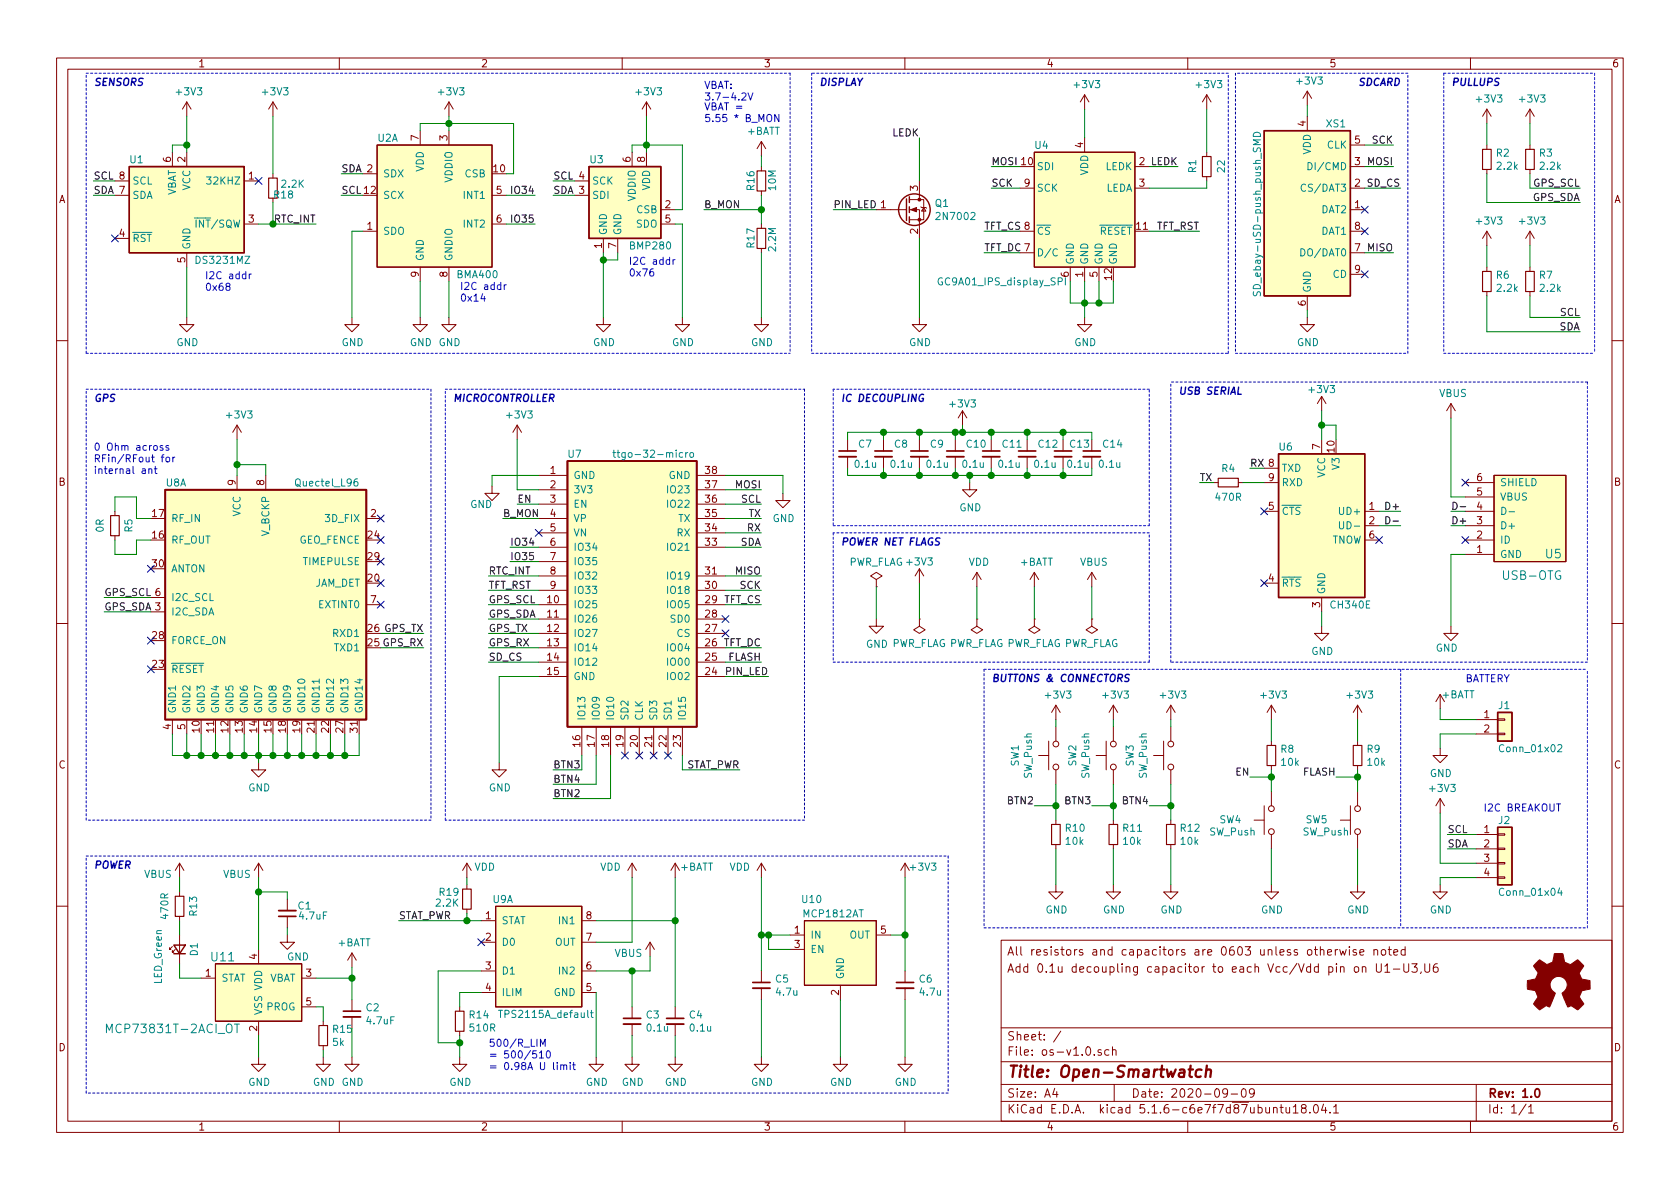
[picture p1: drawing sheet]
<svg xmlns="http://www.w3.org/2000/svg" width="297mm" height="210mm" viewBox="0 0 297 210" stroke-linecap="round" stroke-linejoin="round" font-family="sans-serif">
<defs><g id="words">
<text font-size="2.8" fill="#840000" x="178" y="190.5">Title: Open-Smartwatch</text>
<g font-size="2.1" fill="#008484">
<text x="273.3" y="98.7">U5</text>
<text x="266" y="102.5">USB-OTG</text>
<text x="37.4" y="170">U11</text>
<text x="19.7" y="182.7">MCP73831T-2ACI_OT</text>
</g>
<g font-size="2.1" fill="#840000">
<text x="178" y="172">Add 0.1u decoupling capacitor to each Vcc/Vdd pin on U1-U3,U6</text>
<text x="178" y="169">All resistors and capacitors are 0603 unless otherwise noted</text>
<text x="178" y="184">Sheet: /</text>
<text x="178" y="186.7">File: os-v1.0.sch</text>
<text x="178" y="196.9">KiCad E.D.A. kicad 5.1.6-c6e7f7d87ubuntu18.04.1</text>
<text x="178" y="194.1">Size: A4</text>
<text x="200" y="194.1">Date: 2020-09-09</text>
<text x="263" y="194.1">Rev: 1.0</text>
<text x="263" y="196.9">Id: 1/1</text>
</g>
<g font-size="1.8" fill="#840000">
<text x="35" y="11.9">1</text>
<text x="85" y="11.9">2</text>
<text x="135" y="11.9">3</text>
<text x="185" y="11.9">4</text>
<text x="235" y="11.9">5</text>
<text x="285" y="11.9">6</text>
<text x="230.9" y="22.3" transform="rotate(-90 230.9 22.3)">4</text>
<text x="30.2" y="28.7" transform="rotate(-90 30.2 28.7)">6</text>
<text x="32.8" y="28.7" transform="rotate(-90 32.8 28.7)">2</text>
<text x="74" y="24.9" transform="rotate(-90 74 24.9)">7</text>
<text x="79.1" y="24.9" transform="rotate(-90 79.1 24.9)">3</text>
<text x="111.5" y="28.7" transform="rotate(-90 111.5 28.7)">6</text>
<text x="114" y="28.7" transform="rotate(-90 114 28.7)">8</text>
<text x="191.5" y="26.1" transform="rotate(-90 191.5 26.1)">4</text>
<text x="239.5" y="29.2">3</text>
<text x="239.5" y="25.4">5</text>
<text x="10.4" y="35.9">A</text>
<text x="44" y="31.7">1</text>
<text x="87.3" y="30.5">10</text>
<text x="87.8" y="34.3">5</text>
<text x="162.3" y="33.8" transform="rotate(-90 162.3 33.8)">3</text>
<text x="181.1" y="33">9</text>
<text x="201.4" y="33">3</text>
<text x="285.4" y="35.9">A</text>
<text x="21.1" y="41.9">4</text>
<text x="44" y="39.4">3</text>
<text x="64.9" y="40.6">1</text>
<text x="87.8" y="39.4">6</text>
<text x="117.6" y="36.8">2</text>
<text x="117.6" y="39.4">5</text>
<text x="162.3" y="41.4" transform="rotate(-90 162.3 41.4)">2</text>
<text x="201" y="40.6">11</text>
<text x="239.5" y="36.8">1</text>
<text x="239.5" y="40.6">8</text>
<text x="32.8" y="46.5" transform="rotate(-90 32.8 46.5)">5</text>
<text x="106.4" y="43.9" transform="rotate(-90 106.4 43.9)">1</text>
<text x="109" y="43.9" transform="rotate(-90 109 43.9)">7</text>
<text x="239.5" y="44.4">7</text>
<text x="74" y="49" transform="rotate(-90 74 49)">9</text>
<text x="79.1" y="49" transform="rotate(-90 79.1 49)">8</text>
<text x="189" y="49" transform="rotate(-90 189 49)">6</text>
<text x="191.5" y="49" transform="rotate(-90 191.5 49)">1</text>
<text x="194.1" y="49" transform="rotate(-90 194.1 49)">5</text>
<text x="196.6" y="49.5" transform="rotate(-90 196.6 49.5)">12</text>
<text x="239.5" y="48.3">9</text>
<text x="230.9" y="54.1" transform="rotate(-90 230.9 54.1)">6</text>
<text x="97.3" y="83.8">1</text>
<text x="124.8" y="83.8">38</text>
<text x="189.3" y="79.2">C13</text>
<text x="233.4" y="79.5" transform="rotate(-90 233.4 79.5)">7</text>
<text x="236" y="80" transform="rotate(-90 236 80)">10</text>
<text x="10.4" y="85.9">B</text>
<text x="41.7" y="85.8" transform="rotate(-90 41.7 85.8)">9</text>
<text x="46.7" y="85.8" transform="rotate(-90 46.7 85.8)">8</text>
<text x="97.3" y="86.4">2</text>
<text x="97.3" y="88.9">3</text>
<text x="124.8" y="88.9">36</text>
<text x="124.8" y="86.4">37</text>
<text x="224.3" y="85.1">9</text>
<text x="261.1" y="87.6">5</text>
<text x="261.1" y="85.1">6</text>
<text x="285.4" y="85.9">B</text>
<text x="27" y="95.2">16</text>
<text x="27" y="91.4">17</text>
<text x="65.1" y="95.2">24</text>
<text x="65.6" y="91.4">2</text>
<text x="97.3" y="91.4">4</text>
<text x="97.3" y="94">5</text>
<text x="124.8" y="94">34</text>
<text x="124.8" y="91.4">35</text>
<text x="224.3" y="90.2">5</text>
<text x="242.1" y="90.2">1</text>
<text x="242.1" y="92.7">2</text>
<text x="242.1" y="95.2">6</text>
<text x="261.1" y="95.2">2</text>
<text x="261.1" y="92.7">3</text>
<text x="261.1" y="90.2">4</text>
<text x="27" y="100.3">30</text>
<text x="65.1" y="99.1">29</text>
<text x="97.3" y="96.5">6</text>
<text x="97.3" y="99.1">7</text>
<text x="97.3" y="101.6">8</text>
<text x="124.8" y="101.6">31</text>
<text x="124.8" y="96.5">33</text>
<text x="261.1" y="97.8">1</text>
<text x="65.1" y="102.9">20</text>
<text x="65.6" y="106.7">7</text>
<text x="96.8" y="106.7">10</text>
<text x="97.3" y="104.1">9</text>
<text x="124.8" y="104.1">30</text>
<text x="224.3" y="102.9">4</text>
<text x="233.4" y="107.4" transform="rotate(-90 233.4 107.4)">3</text>
<text x="27" y="113">28</text>
<text x="96.8" y="109.2">11</text>
<text x="96.8" y="111.8">12</text>
<text x="124.8" y="111.8">27</text>
<text x="124.8" y="109.2">28</text>
<text x="27" y="118.1">23</text>
<text x="96.8" y="114.3">13</text>
<text x="96.8" y="116.8">14</text>
<text x="96.8" y="119.4">15</text>
<text x="124.8" y="119.4">24</text>
<text x="124.8" y="116.8">25</text>
<text x="30.2" y="129" transform="rotate(-90 30.2 129)">4</text>
<text x="32.8" y="129" transform="rotate(-90 32.8 129)">5</text>
<text x="35.3" y="129.5" transform="rotate(-90 35.3 129.5)">10</text>
<text x="37.8" y="129.5" transform="rotate(-90 37.8 129.5)">11</text>
<text x="40.4" y="129.5" transform="rotate(-90 40.4 129.5)">12</text>
<text x="42.9" y="129.5" transform="rotate(-90 42.9 129.5)">13</text>
<text x="45.5" y="129.5" transform="rotate(-90 45.5 129.5)">14</text>
<text x="48" y="129.5" transform="rotate(-90 48 129.5)">15</text>
<text x="50.5" y="129.5" transform="rotate(-90 50.5 129.5)">18</text>
<text x="53.1" y="129.5" transform="rotate(-90 53.1 129.5)">19</text>
<text x="55.6" y="129.5" transform="rotate(-90 55.6 129.5)">21</text>
<text x="58.2" y="129.5" transform="rotate(-90 58.2 129.5)">22</text>
<text x="60.7" y="129.5" transform="rotate(-90 60.7 129.5)">27</text>
<text x="63.2" y="129.5" transform="rotate(-90 63.2 129.5)">31</text>
<text x="262.4" y="127">1</text>
<text x="262.4" y="129.5">2</text>
<text x="10.4" y="135.9">C</text>
<text x="102.6" y="132" transform="rotate(-90 102.6 132)">16</text>
<text x="105.2" y="132" transform="rotate(-90 105.2 132)">17</text>
<text x="107.7" y="132" transform="rotate(-90 107.7 132)">18</text>
<text x="110.2" y="132" transform="rotate(-90 110.2 132)">19</text>
<text x="112.8" y="132" transform="rotate(-90 112.8 132)">20</text>
<text x="115.3" y="132" transform="rotate(-90 115.3 132)">21</text>
<text x="117.9" y="132" transform="rotate(-90 117.9 132)">22</text>
<text x="120.4" y="132" transform="rotate(-90 120.4 132)">23</text>
<text x="285.4" y="135.9">C</text>
<text x="262.4" y="147.3">1</text>
<text x="262.4" y="149.9">2</text>
<text x="262.4" y="152.4">3</text>
<text x="262.4" y="154.9">4</text>
<text x="85.9" y="162.6">1</text>
<text x="85.9" y="166.4">2</text>
<text x="103.7" y="166.4">7</text>
<text x="103.7" y="162.6">8</text>
<text x="140.5" y="165.1">1</text>
<text x="140.5" y="167.6">3</text>
<text x="155.7" y="165.1">5</text>
<text x="36.3" y="172.7">1</text>
<text x="45.5" y="169.6" transform="rotate(-90 45.5 169.6)">4</text>
<text x="54.1" y="172.7">3</text>
<text x="85.9" y="171.4">3</text>
<text x="103.7" y="171.4">6</text>
<text x="54.1" y="177.8">5</text>
<text x="85.9" y="175.3">4</text>
<text x="103.7" y="175.3">5</text>
<text x="148.3" y="176" transform="rotate(-90 148.3 176)">2</text>
<text x="10.4" y="185.9">D</text>
<text x="45.5" y="182.3" transform="rotate(-90 45.5 182.3)">2</text>
<text x="285.4" y="185.9">D</text>
<text x="35" y="199.9">1</text>
<text x="85" y="199.9">2</text>
<text x="135" y="199.9">3</text>
<text x="185" y="199.9">4</text>
<text x="235" y="199.9">5</text>
<text x="285" y="199.9">6</text>
</g>
<g font-size="1.8" fill="#0000c2">
<text x="16.5" y="15.2">SENSORS</text>
<text x="124.5" y="15.7">VBAT:</text>
<text x="124.5" y="17.8">3.7-4.2V</text>
<text x="144.8" y="15.2">DISPLAY</text>
<text x="240" y="15.2">SDCARD</text>
<text x="256.5" y="15.2">PULLUPS</text>
<text x="124.5" y="19.5">VBAT =</text>
<text x="124.5" y="21.6">5.55 * B_MON</text>
<text x="111.1" y="46.8">I2C addr</text>
<text x="36.2" y="49.4">I2C addr</text>
<text x="36.2" y="51.4">0x68</text>
<text x="81.3" y="51.3">I2C addr</text>
<text x="81.3" y="53.3">0x14</text>
<text x="111.1" y="48.9">0x76</text>
<text x="16.5" y="71.1">GPS</text>
<text x="80" y="71.1">MICROCONTROLLER</text>
<text x="148.6" y="71.1">IC DECOUPLING</text>
<text x="208.3" y="69.8">USB SERIAL</text>
<text x="16.5" y="79.7">0 Ohm across</text>
<text x="16.5" y="81.8">RFin/RFout for</text>
<text x="16.5" y="83.8">internal ant</text>
<text x="148.6" y="96.5">POWER NET FLAGS</text>
<text x="175.3" y="120.6">BUTTONS &amp; CONNECTORS</text>
<text x="259.1" y="120.6">BATTERY</text>
<text x="262.3" y="143.5">I2C BREAKOUT</text>
<text x="16.5" y="153.6">POWER</text>
<text x="86.4" y="185.1">500/R_LIM</text>
<text x="86.4" y="187.2">= 500/510</text>
<text x="86.4" y="189.2">= 0.98A U limit</text>
</g>
<g font-size="1.8" fill="#008484">
<text x="31.3" y="16.9">+3V3</text>
<text x="46.6" y="16.9">+3V3</text>
<text x="77.7" y="16.9">+3V3</text>
<text x="112.6" y="16.9">+3V3</text>
<text x="190.1" y="15.6">+3V3</text>
<text x="211.7" y="15.6">+3V3</text>
<text x="229.4" y="15">+3V3</text>
<text x="132.1" y="23.8">+BATT</text>
<text x="234.5" y="22.5">XS1</text>
<text x="261.2" y="18.1">+3V3</text>
<text x="268.8" y="18.1">+3V3</text>
<text x="23" y="28.9">U1</text>
<text x="66.8" y="25.1">U2A</text>
<text x="104.4" y="28.9">U3</text>
<text x="183" y="26.3">U4</text>
<text x="231.8" y="27.4" transform="rotate(-90 231.8 27.4)">VDD</text>
<text x="234.6" y="26.3">CLK</text>
<text x="264.6" y="27.7">R2</text>
<text x="272.2" y="27.7">R3</text>
<text x="23.4" y="35.2">SDA</text>
<text x="23.4" y="32.6">SCL</text>
<text x="31.1" y="34.8" transform="rotate(-90 31.1 34.8)">VBAT</text>
<text x="33.7" y="33.7" transform="rotate(-90 33.7 33.7)">VCC</text>
<text x="37.1" y="32.6">32KHZ</text>
<text x="48.5" y="35.1">R18</text>
<text x="49.9" y="33.2">2.2K</text>
<text x="67.7" y="35.2">SCX</text>
<text x="67.7" y="31.4">SDX</text>
<text x="74.9" y="30.4" transform="rotate(-90 74.9 30.4)">VDD</text>
<text x="80" y="32.3" transform="rotate(-90 80 32.3)">VDDIO</text>
<text x="82.1" y="35.2">INT1</text>
<text x="82.2" y="31.4">CSB</text>
<text x="104.6" y="35.2">SDI</text>
<text x="104.6" y="32.6">SCK</text>
<text x="112.4" y="35.6" transform="rotate(-90 112.4 35.6)">VDDIO</text>
<text x="114.9" y="33.7" transform="rotate(-90 114.9 33.7)">VDD</text>
<text x="133.4" y="33.6" transform="rotate(-90 133.4 33.6)">R16</text>
<text x="137.2" y="33.6" transform="rotate(-90 137.2 33.6)">10M</text>
<text x="183.3" y="30.1">SDI</text>
<text x="183.3" y="33.9">SCK</text>
<text x="192.4" y="31" transform="rotate(-90 192.4 31)">VDD</text>
<text x="195.5" y="30.1">LEDK</text>
<text x="195.5" y="33.9">LEDA</text>
<text x="211.5" y="30.5" transform="rotate(-90 211.5 30.5)">R1</text>
<text x="216.6" y="30.4" transform="rotate(-90 216.6 30.4)">22</text>
<text x="230.7" y="33.9">CS/DAT3</text>
<text x="232" y="30.1">DI/CMD</text>
<text x="264.8" y="30">2.2k</text>
<text x="272.4" y="30">2.2k</text>
<text x="35.1" y="40.3">INT/SQW</text>
<text x="67.7" y="41.5">SDO</text>
<text x="82.1" y="40.3">INT2</text>
<text x="107.3" y="41.7" transform="rotate(-90 107.3 41.7)">GND</text>
<text x="109.9" y="41.7" transform="rotate(-90 109.9 41.7)">GND</text>
<text x="112.5" y="40.3">SDO</text>
<text x="112.6" y="37.7">CSB</text>
<text x="165.4" y="36.6">Q1</text>
<text x="165.9" y="38.9">2N7002</text>
<text x="183.3" y="41.5">CS</text>
<text x="194.4" y="41.5">RESET</text>
<text x="233.6" y="37.7">DAT2</text>
<text x="233.6" y="41.5">DAT1</text>
<text x="261.2" y="39.7">+3V3</text>
<text x="268.8" y="39.7">+3V3</text>
<text x="23.4" y="42.8">RST</text>
<text x="33.7" y="44.2" transform="rotate(-90 33.7 44.2)">GND</text>
<text x="34.9" y="46.7">DS3231MZ</text>
<text x="74.9" y="46.2" transform="rotate(-90 74.9 46.2)">GND</text>
<text x="80" y="46.2" transform="rotate(-90 80 46.2)">GNDIO</text>
<text x="111.6" y="44.1">BMP280</text>
<text x="133.4" y="43.8" transform="rotate(-90 133.4 43.8)">R17</text>
<text x="137.2" y="44.3" transform="rotate(-90 137.2 44.3)">2.2M</text>
<text x="183.3" y="45.3">D/C</text>
<text x="189.9" y="46.9" transform="rotate(-90 189.9 46.9)">GND</text>
<text x="192.4" y="46.9" transform="rotate(-90 192.4 46.9)">GND</text>
<text x="194.9" y="46.9" transform="rotate(-90 194.9 46.9)">GND</text>
<text x="197.5" y="46.9" transform="rotate(-90 197.5 46.9)">GND</text>
<text x="230.5" y="45.3">DO/DAT0</text>
<text x="80.9" y="49.2">BMA400</text>
<text x="166.3" y="50.5">GC9A01_IPS_display_SPI</text>
<text x="222.9" y="51.1" transform="rotate(-90 222.9 51.1)">SD_ebay-uSD-push_push_SMD</text>
<text x="231.8" y="51.8" transform="rotate(-90 231.8 51.8)">GND</text>
<text x="235.7" y="49.1">CD</text>
<text x="264.6" y="49.3">R6</text>
<text x="264.8" y="51.6">2.2k</text>
<text x="272.2" y="49.3">R7</text>
<text x="272.4" y="51.6">2.2k</text>
<text x="31.2" y="61.2">GND</text>
<text x="60.4" y="61.2">GND</text>
<text x="72.5" y="61.2">GND GND</text>
<text x="104.9" y="61.2">GND</text>
<text x="118.8" y="61.2">GND</text>
<text x="132.8" y="61.2">GND</text>
<text x="160.7" y="61.2">GND</text>
<text x="189.9" y="61.2">GND</text>
<text x="229.3" y="61.2">GND</text>
<text x="231.6" y="69.5">+3V3</text>
<text x="254.5" y="70.2">VBUS</text>
<text x="40.2" y="74">+3V3</text>
<text x="89.7" y="74">+3V3</text>
<text x="168.1" y="72.1">+3V3</text>
<text x="100.5" y="80.9">U7</text>
<text x="109.9" y="80.9">ttgo-32-micro</text>
<text x="151.3" y="82.7">0.1u</text>
<text x="151.8" y="79.2">C7</text>
<text x="157.6" y="82.7">0.1u</text>
<text x="158.2" y="79.2">C8</text>
<text x="164" y="82.7">0.1u</text>
<text x="164.5" y="79.2">C9</text>
<text x="170.3" y="82.7">0.1u</text>
<text x="171" y="79.2">C10</text>
<text x="176.7" y="82.7">0.1u</text>
<text x="177.3" y="79.2">C11</text>
<text x="183" y="82.7">0.1u</text>
<text x="183.7" y="79.2">C12</text>
<text x="188.9" y="82.7">0.1u</text>
<text x="194.5" y="82.7">0.1u</text>
<text x="195.1" y="79.2">C14</text>
<text x="216.1" y="83.5">R4</text>
<text x="226.2" y="79.7">U6</text>
<text x="226.6" y="83.4">TXD</text>
<text x="236.9" y="82.9" transform="rotate(-90 236.9 82.9)">V3</text>
<text x="29.4" y="86">U8A</text>
<text x="52.5" y="86">Quectel_L96</text>
<text x="83.1" y="89.8">GND</text>
<text x="101.3" y="84.7">GND</text>
<text x="101.3" y="87.2">3V3</text>
<text x="101.3" y="89.8">EN</text>
<text x="118.2" y="84.7">GND</text>
<text x="118.3" y="89.8">IO22</text>
<text x="118.3" y="87.2">IO23</text>
<text x="215.1" y="88.6">470R</text>
<text x="226.6" y="86">RXD</text>
<text x="234.3" y="84.5" transform="rotate(-90 234.3 84.5)">VCC</text>
<text x="265.2" y="88.5">VBUS</text>
<text x="265.2" y="86">SHIELD</text>
<text x="18.3" y="94.1" transform="rotate(-90 18.3 94.1)">0R</text>
<text x="23.4" y="94.1" transform="rotate(-90 23.4 94.1)">R5</text>
<text x="30.2" y="92.3">RF_IN</text>
<text x="42.5" y="91.4" transform="rotate(-90 42.5 91.4)">VCC</text>
<text x="47.6" y="94.8" transform="rotate(-90 47.6 94.8)">V_BCKP</text>
<text x="57.8" y="92.3">3D_FIX</text>
<text x="101.3" y="92.3">VP</text>
<text x="101.3" y="94.9">VN</text>
<text x="119.7" y="94.9">RX</text>
<text x="119.9" y="92.3">TX</text>
<text x="136.6" y="92.3">GND</text>
<text x="169.6" y="90.4">GND</text>
<text x="226.6" y="91.1">CTS</text>
<text x="237.2" y="91.1">UD+</text>
<text x="237.6" y="93.6">UD-</text>
<text x="265.2" y="93.6">D+</text>
<text x="30.2" y="96.1">RF_OUT</text>
<text x="30.2" y="101.2">ANTON</text>
<text x="52.8" y="96.1">GEO_FENCE</text>
<text x="53.6" y="99.9">TIMEPULSE</text>
<text x="101.3" y="97.4">IO34</text>
<text x="101.3" y="99.9">IO35</text>
<text x="118.3" y="97.4">IO21</text>
<text x="150" y="100">PWR_FLAG +3V3</text>
<text x="171.2" y="100">VDD</text>
<text x="180.4" y="100">+BATT</text>
<text x="191" y="100">VBUS</text>
<text x="235.4" y="96.1">TNOW</text>
<text x="265.2" y="98.7">GND</text>
<text x="265.2" y="96.1">ID</text>
<text x="30.2" y="106.3">I2C_SCL</text>
<text x="55.5" y="103.8">JAM_DET</text>
<text x="56.5" y="107.6">EXTINT0</text>
<text x="101.3" y="107.6">IO25</text>
<text x="101.3" y="102.5">IO32</text>
<text x="101.3" y="105">IO33</text>
<text x="118.3" y="107.6">IO05</text>
<text x="118.3" y="105">IO18</text>
<text x="118.3" y="102.5">IO19</text>
<text x="226.6" y="103.8">RTS</text>
<text x="234.3" y="105.2" transform="rotate(-90 234.3 105.2)">GND</text>
<text x="235.4" y="107.6">CH340E</text>
<text x="30.2" y="113.9">FORCE_ON</text>
<text x="30.2" y="108.8">I2C_SDA</text>
<text x="59" y="112.6">RXD1</text>
<text x="101.3" y="110.1">IO26</text>
<text x="101.3" y="112.6">IO27</text>
<text x="118.7" y="110.1">SD0</text>
<text x="119.7" y="112.6">CS</text>
<text x="30.2" y="119">RESET</text>
<text x="59.2" y="115.2">TXD1</text>
<text x="101.3" y="115.2">IO14</text>
<text x="101.3" y="117.7">IO12</text>
<text x="118.3" y="117.7">IO00</text>
<text x="118.3" y="115.2">IO04</text>
<text x="153.1" y="114.5">GND PWR_FLAG PWR_FLAG PWR_FLAG PWR_FLAG</text>
<text x="231.9" y="115.8">GND</text>
<text x="253.8" y="115.2">GND</text>
<text x="101.3" y="120.3">GND</text>
<text x="118.3" y="120.3">IO02</text>
<text x="185" y="123.5">+3V3</text>
<text x="195.1" y="123.5">+3V3</text>
<text x="205.3" y="123.5">+3V3</text>
<text x="223.1" y="123.5">+3V3</text>
<text x="238.3" y="123.5">+3V3</text>
<text x="254.9" y="123.5">+BATT</text>
<text x="265" y="125.4">J1</text>
<text x="31.1" y="126.2" transform="rotate(-90 31.1 126.2)">GND1</text>
<text x="33.7" y="126.2" transform="rotate(-90 33.7 126.2)">GND2</text>
<text x="36.2" y="126.2" transform="rotate(-90 36.2 126.2)">GND3</text>
<text x="38.7" y="126.2" transform="rotate(-90 38.7 126.2)">GND4</text>
<text x="41.3" y="126.2" transform="rotate(-90 41.3 126.2)">GND5</text>
<text x="43.8" y="126.2" transform="rotate(-90 43.8 126.2)">GND6</text>
<text x="46.4" y="126.2" transform="rotate(-90 46.4 126.2)">GND7</text>
<text x="48.9" y="126.2" transform="rotate(-90 48.9 126.2)">GND8</text>
<text x="51.4" y="126.2" transform="rotate(-90 51.4 126.2)">GND9</text>
<text x="54" y="126.2" transform="rotate(-90 54 126.2)">GND10</text>
<text x="56.5" y="126.2" transform="rotate(-90 56.5 126.2)">GND11</text>
<text x="59.1" y="126.2" transform="rotate(-90 59.1 126.2)">GND12</text>
<text x="61.6" y="126.2" transform="rotate(-90 61.6 126.2)">GND13</text>
<text x="64.1" y="126.2" transform="rotate(-90 64.1 126.2)">GND14</text>
<text x="103.5" y="127.5" transform="rotate(-90 103.5 127.5)">IO13</text>
<text x="106" y="127.5" transform="rotate(-90 106 127.5)">IO09</text>
<text x="108.6" y="127.5" transform="rotate(-90 108.6 127.5)">IO10</text>
<text x="111.1" y="127.5" transform="rotate(-90 111.1 127.5)">SD2</text>
<text x="113.7" y="127.5" transform="rotate(-90 113.7 127.5)">CLK</text>
<text x="116.2" y="127.5" transform="rotate(-90 116.2 127.5)">SD3</text>
<text x="118.7" y="127.5" transform="rotate(-90 118.7 127.5)">SD1</text>
<text x="121.3" y="127.5" transform="rotate(-90 121.3 127.5)">IO15</text>
<text x="180.1" y="135.5" transform="rotate(-90 180.1 135.5)">SW1</text>
<text x="182.4" y="137.7" transform="rotate(-90 182.4 137.7)">SW_Push</text>
<text x="190.3" y="135.5" transform="rotate(-90 190.3 135.5)">SW2</text>
<text x="192.6" y="137.7" transform="rotate(-90 192.6 137.7)">SW_Push</text>
<text x="200.5" y="135.5" transform="rotate(-90 200.5 135.5)">SW3</text>
<text x="202.8" y="137.7" transform="rotate(-90 202.8 137.7)">SW_Push</text>
<text x="226.5" y="133.1">R8</text>
<text x="226.6" y="135.4">10k</text>
<text x="241.7" y="133.1">R9</text>
<text x="241.9" y="135.4">10k</text>
<text x="252.8" y="137.4">GND</text>
<text x="265.4" y="133">Conn_01x02</text>
<text x="43.9" y="139.9">GND</text>
<text x="86.4" y="139.9">GND</text>
<text x="252.9" y="140">+3V3</text>
<text x="188.5" y="147.1">R10</text>
<text x="188.5" y="149.4">10k</text>
<text x="198.6" y="147.1">R11</text>
<text x="198.7" y="149.4">10k</text>
<text x="208.8" y="147.1">R12</text>
<text x="208.8" y="149.4">10k</text>
<text x="213.9" y="147.7">SW_Push</text>
<text x="215.6" y="145.6">SW4</text>
<text x="230.4" y="147.7">SW_Push</text>
<text x="230.9" y="145.6">SW5</text>
<text x="265" y="145.7">J2</text>
<text x="25.5" y="155.2">VBUS</text>
<text x="39.5" y="155.2">VBUS</text>
<text x="83.9" y="154">VDD</text>
<text x="106.1" y="154">VDD</text>
<text x="120.3" y="154">+BATT</text>
<text x="129" y="154">VDD</text>
<text x="161.1" y="154">+3V3</text>
<text x="34.8" y="161.9" transform="rotate(-90 34.8 161.9)">R13</text>
<text x="52.7" y="160.8">C1</text>
<text x="77.2" y="160.3">2.2K</text>
<text x="77.7" y="158.4">R19</text>
<text x="87.1" y="159.7">U9A</text>
<text x="141.9" y="159.7">U10</text>
<text x="184.9" y="161.5">GND</text>
<text x="195" y="161.5">GND</text>
<text x="205.2" y="161.5">GND</text>
<text x="223" y="161.5">GND</text>
<text x="238.2" y="161.5">GND</text>
<text x="252.8" y="161.5">GND</text>
<text x="265.4" y="158.4">Conn_01x04</text>
<text x="29.8" y="162.4" transform="rotate(-90 29.8 162.4)">470R</text>
<text x="53" y="162.6">4.7uF</text>
<text x="59.7" y="167.4">+BATT</text>
<text x="88.6" y="163.4">STAT</text>
<text x="88.6" y="167.3">D0</text>
<text x="98.1" y="167.3">OUT</text>
<text x="99.1" y="163.4">IN1</text>
<text x="142.2" y="162.2">MCP1812AT</text>
<text x="143.3" y="166">IN</text>
<text x="150.2" y="166">OUT</text>
<text x="28.6" y="174" transform="rotate(-90 28.6 174)">LED_Green</text>
<text x="35" y="169" transform="rotate(-90 35 169)">D1</text>
<text x="39.1" y="173.6">STAT</text>
<text x="47.5" y="173.6">VBAT</text>
<text x="50.7" y="169.8">GND</text>
<text x="88.6" y="172.3">D1</text>
<text x="99.1" y="172.3">IN2</text>
<text x="108.7" y="169.2">VBUS</text>
<text x="137.2" y="173.8">C5</text>
<text x="143.3" y="168.5">EN</text>
<text x="149.2" y="173.2" transform="rotate(-90 149.2 173.2)">GND</text>
<text x="162.6" y="173.8">C6</text>
<text x="46.4" y="179.6" transform="rotate(-90 46.4 179.6)">VSS VDD</text>
<text x="47.1" y="178.7">PROG</text>
<text x="64.8" y="178.8">C2</text>
<text x="88.6" y="176.1">ILIM</text>
<text x="97.9" y="176.1">GND</text>
<text x="137.4" y="176.1">4.7u</text>
<text x="162.8" y="176.1">4.7u</text>
<text x="58.9" y="185">5k</text>
<text x="58.9" y="182.6">R15</text>
<text x="64.9" y="181.1">4.7uF</text>
<text x="83.1" y="180.1">R14</text>
<text x="83.2" y="182.4">510R</text>
<text x="88.8" y="180">TPS2115A_default</text>
<text x="114.3" y="180.1">C3</text>
<text x="114.5" y="182.4">0.1u</text>
<text x="121.9" y="180.1">C4</text>
<text x="122.1" y="182.4">0.1u</text>
<text x="43.9" y="192">GND</text>
<text x="55.3" y="192">GND GND</text>
<text x="79.5" y="192">GND</text>
<text x="103.6" y="192">GND</text>
<text x="109.9" y="192">GND</text>
<text x="117.6" y="192">GND</text>
<text x="132.8" y="192">GND</text>
<text x="146.8" y="192">GND</text>
<text x="158.2" y="192">GND</text>
</g>
<g font-size="1.8">
<text x="157.7" y="24.1">LEDK</text>
<text x="175.3" y="29.2">MOSI 10</text>
<text x="201.4" y="29.2">2 LEDK</text>
<text x="241.9" y="29.2">MOSI</text>
<text x="242.6" y="25.4">SCK</text>
<text x="16.5" y="31.7">SCL 8</text>
<text x="16.5" y="34.3">SDA 7</text>
<text x="60.3" y="30.5">SDA 2</text>
<text x="60.3" y="34.3">SCL 12</text>
<text x="90.8" y="34.3">IO34</text>
<text x="97.8" y="34.3">SDA 3</text>
<text x="97.8" y="31.7">SCL 4</text>
<text x="175.3" y="33">SCK</text>
<text x="239.5" y="33">2 SD_CS</text>
<text x="270.9" y="35.6">GPS_SDA</text>
<text x="271.1" y="33">GPS_SCL</text>
<text x="48.4" y="39.4">RTC_INT</text>
<text x="90.8" y="39.4">IO35</text>
<text x="124.5" y="36.8">B_MON</text>
<text x="147.3" y="36.8">PIN_LED 1</text>
<text x="174" y="40.6">TFT_CS 8</text>
<text x="204.3" y="40.6">TFT_RST</text>
<text x="174" y="44.4">TFT_DC 7</text>
<text x="241.9" y="44.4">MISO</text>
<text x="275.7" y="58.4">SDA</text>
<text x="275.9" y="55.9">SCL</text>
<text x="221" y="82.5">RX 8</text>
<text x="91.4" y="88.9">EN</text>
<text x="130.1" y="86.4">MOSI</text>
<text x="131.1" y="88.9">SCL</text>
<text x="212.1" y="85.1">TX</text>
<text x="88.9" y="91.4">B_MON</text>
<text x="132.2" y="94">RX</text>
<text x="132.4" y="91.4">TX</text>
<text x="245.3" y="90.2">D+</text>
<text x="256.5" y="92.7">D+</text>
<text x="86.4" y="101.6">RTC_INT</text>
<text x="90.2" y="99.1">IO35</text>
<text x="90.2" y="96.5">IO34</text>
<text x="130.1" y="101.6">MISO</text>
<text x="130.9" y="96.5">SDA</text>
<text x="18.4" y="105.4">GPS_SCL 6</text>
<text x="18.4" y="107.9">GPS_SDA 3</text>
<text x="86.4" y="104.1">TFT_RST</text>
<text x="86.4" y="106.7">GPS_SCL</text>
<text x="124.8" y="106.7">29 TFT_CS</text>
<text x="130.9" y="104.1">SCK</text>
<text x="65.1" y="111.8">26 GPS_TX</text>
<text x="86.4" y="111.8">GPS_TX</text>
<text x="86.4" y="109.2">GPS_SDA</text>
<text x="65.1" y="114.3">25 GPS_RX</text>
<text x="86.4" y="114.3">GPS_RX</text>
<text x="86.4" y="116.8">SD_CS</text>
<text x="124.8" y="114.3">26 TFT_DC</text>
<text x="128.4" y="119.4">PIN_LED</text>
<text x="128.7" y="116.8">FLASH</text>
<text x="97.8" y="135.9">BTN3</text>
<text x="121.1" y="135.9">STAT_PWR</text>
<text x="218.5" y="137.2">EN</text>
<text x="230.3" y="137.2">FLASH</text>
<text x="97.8" y="141">BTN2</text>
<text x="97.8" y="138.4">BTN4</text>
<text x="178.3" y="142.2">BTN2</text>
<text x="188.4" y="142.2">BTN3</text>
<text x="198.6" y="142.2">BTN4</text>
<text x="255.9" y="149.9">SDA</text>
<text x="255.9" y="147.3">SCL</text>
<text x="70.5" y="162.6">STAT_PWR</text>
</g>
</g></defs>
<g fill="none" stroke="#840000" stroke-width=".18">
<path d="M10 10.3h277v189.9h-277zM12 12.2h273v186.1h-273zM33 18v2.6M33 18l-.7 1.3M33 18l.8 1.3M48.3 18l-.8 1.3M48.3 18v2.6M48.3 18l.7 1.3M60 10.3v1.9M79.4 18l-.8 1.3M79.4 18v2.6M79.4 18l.7 1.3"/>
<path d="M110 10.3v1.9M114.3 18l-.8 1.3M114.3 18v2.6M114.3 18l.8 1.3M160 10.3v1.9M191.8 16.8v2.5M191.8 16.8l-.8 1.2M191.8 16.8l.7 1.2M210 10.3v1.9M213.4 16.8l-.8 1.2M213.4 16.8v2.5M213.4 16.8l.7 1.2"/>
<path d="M231.1 16.1v2.6M231.1 16.1l-.7 1.3M231.1 16.1l.8 1.3M260 10.3v1.9M262.9 19.3v2.5M262.9 19.3l-.8 1.3M262.9 19.3l.8 1.3M270.5 19.3v2.5M270.5 19.3l-.8 1.3M270.5 19.3l.8 1.3M20.3 34.5h2.6M20.3 32h2.6"/>
<path d="M30.5 26.9v2.6M33 26.9v2.6M43.2 32h2.5M43.2 39.6h2.5M48.3 30.7v.8M48.3 35v.8M64.1 30.7h2.6M74.3 23.1v2.5M79.4 23.1v2.5M87 34.5h2.5M87 39.6h2.5M101.6 34.5h2.5"/>
<path d="M101.6 32h2.5M111.8 26.9v2.6M114.3 26.9v2.6M116.8 37.1h2.6M116.8 39.6h2.6M134.6 25v2.6M134.6 29.5v.7M134.6 33.8v.7M134.6 39.6v.8M134.6 25l-.7 1.3M134.6 25l.8 1.3M154.9 37.1h5.4"/>
<path d="M160.8 37.1h1.8v5.1M160.8 35.3h2.5v3.6h-2.5M162.6 32v3.3M162.8 36.6l.1 .1h.8l.1 .1M163.3 36.7l.4 .6h-.8zM180.3 33.3h2.6M191.8 24.4v2.5M200.7 33.3h2.5M200.7 29.5h2.5M213.4 26.9v.8M213.4 31.2v.8M231.1 20.6v2.5"/>
<path d="M238.8 37.1h2.5M238.8 33.3h2.5M238.8 29.5h2.5M238.8 25.6h2.5M262.9 25.6v.8M262.9 30v.7M270.5 25.6v.8M270.5 30v.7M20.3 42.2h2.6M33 56.1v1.3h1.3l-1.3 1.3-1.3-1.3h1.3M33 44.7v2.5M62.2 56.1v1.3h1.3l-1.3 1.3-1.2-1.3h1.2"/>
<path d="M64.1 40.9h2.6M74.3 56.1v1.3h1.3l-1.3 1.3-1.3-1.3h1.3M74.3 47.2v2.6M79.4 56.1v1.3h1.2l-1.2 1.3-1.3-1.3h1.3M79.4 47.2v2.6M106.7 56.1v1.3h1.2l-1.2 1.3-1.3-1.3h1.3M106.7 42.2v2.5M109.2 42.2v2.5M120.6 56.1v1.3h1.3l-1.3 1.3-1.2-1.3h1.2M134.6 56.1v1.3h1.3l-1.3 1.3-1.3-1.3h1.3M134.6 43.9v.8M162.6 56.1v1.3h1.2l-1.2 1.3-1.3-1.3h1.3"/>
<path d="M180.3 40.9h2.6M180.3 44.7h2.6M189.2 47.2v2.6M191.8 56.1v1.3h1.2l-1.2 1.3-1.3-1.3h1.3M191.8 47.2v2.6M194.3 47.2v2.6M231.1 56.1v1.3h1.3l-1.3 1.3-1.2-1.3h1.2M231.1 52.3v2.6M238.8 40.9h2.5M238.8 44.7h2.5M238.8 48.5h2.5M262.9 40.9v2.5"/>
<path d="M262.9 47.2v.8M262.9 51.6v.7M262.9 40.9l-.8 1.3M262.9 40.9l.8 1.3M270.5 40.9l-.8 1.3M270.5 40.9v2.5M270.5 47.2v.8M270.5 51.6v.7M270.5 40.9l.8 1.3M10 60.2h2M41.9 75.2l-.8 1.2M41.9 75.2v2.5"/>
<path d="M41.9 75.2l.8 1.2M91.4 75.2l-.7 1.2M91.4 75.2v2.5M91.4 75.2l.8 1.2M149.9 77.7v2.1M156.2 77.7v2.1M162.6 77.7v2.1M168.9 77.7v2.1M170.2 72.6l-.8 1.3M170.2 72.6v2.6M170.2 72.6l.7 1.3M175.3 77.7v2.1"/>
<path d="M181.6 77.7v2.1M188 77.7v2.1M233.7 70.1v2.5M233.7 77.7v2.6M233.7 70.1l-.8 1.3M233.7 70.1l.7 1.3M256.5 71.4l-.7 1.2M256.5 71.4v2.5M256.5 71.4l.8 1.2M285 60.2h2M20.3 90.4v.8M20.3 94.7v.8"/>
<path d="M41.9 84.1v2.5M47 84.1v2.5M64.8 91.7h2.5M87 86v1.2h1.3l-1.3 1.3-1.3-1.3h1.3M95.2 84.1h5.1M95.2 86.6h5.1M95.2 89.1h5.1M95.2 96.8h5.1M95.2 94.2h5.1M95.2 91.7h5.1M95.2 99.3h5.1M123.2 84.1h5.1"/>
<path d="M123.2 86.6h5.1M123.2 89.1h5.1M123.2 96.8h5.1M123.2 94.2h5.1M123.2 91.7h5.1M138.4 87.2v1.3h1.3l-1.3 1.3-1.2-1.3h1.2M149.9 80.8v2M156.2 80.8v2M162.6 80.8v2M168.9 80.8v2M171.4 85.3v1.3h1.3l-1.3 1.3-1.2-1.3h1.2M175.3 80.8v2"/>
<path d="M181.6 80.8v2M188 80.8v2M193 80.8v2M214.6 85.3h.8M218.9 85.3h.8M223.5 90.4h2.6M223.5 82.8h2.6M223.5 85.3h2.6M241.3 90.4h2.5M241.3 93h2.5M241.3 95.5h2.5M259.1 90.4h5.1"/>
<path d="M259.1 93h5.1M259.1 95.5h5.1M259.1 85.3h5.1M259.1 98h5.1M259.1 87.9h5.1M10 110.3h2M26.7 108.2h2.5M26.7 105.7h2.5M64.8 106.9h2.5M95.2 106.9h5.1M95.2 109.5h5.1M95.2 112h5.1"/>
<path d="M95.2 114.5h5.1M95.2 117.1h5.1M95.2 119.6h5.1M95.2 104.4h5.1M95.2 101.8h5.1M123.2 106.9h5.1M123.2 109.5h5.1M123.2 112h5.1M123.2 114.5h5.1M123.2 117.1h5.1M123.2 119.6h5.1M123.2 104.4h5.1"/>
<path d="M123.2 101.8h5.1M154.9 102.5l1.1-.7-1.1-.6-1 .6 1 .7v1.3M154.9 103.8h.1M154.9 109.5v1.2h1.3l-1.3 1.3-1.2-1.3h1.2M162.6 109.5v1.2l1 .7-1 .6-1.1-.6 1.1-.7M162.6 109.5h.1M162.6 100.6l-.8 1.2M162.6 100.6v2.5M162.6 100.6l.7 1.2M172.7 109.5v1.2l1 .7-1 .6-1-.6 1-.7M172.7 109.5h.1M172.7 101.2l-.7 1.3"/>
<path d="M172.7 101.2v2.6M172.7 101.2l.8 1.3M182.9 109.5v1.2l1 .7-1 .6-1-.6 1-.7M182.9 109.5h.1M182.9 101.2l-.8 1.3M182.9 101.2v2.6M182.9 101.2l.7 1.3M193 109.5v1.2l1.1 .7-1.1 .6-1-.6 1-.7M193 109.5h.1M193 101.2l-.7 1.3M193 101.2v2.6M193 101.2l.8 1.3"/>
<path d="M223.5 103.1h2.6M233.7 110.7v1.3h1.2l-1.2 1.3-1.3-1.3h1.3M233.7 105.7v2.5M256.5 110.7v1.3h1.3l-1.3 1.3-1.2-1.3h1.2M285 110.3h2M30.5 127.2v2.6M33 127.2v2.6M45.7 134.9v1.2h1.3l-1.3 1.3-1.3-1.3h1.3M88.3 134.9v1.2h1.2l-1.2 1.3-1.3-1.3h1.3M102.9 128.5v5.1M105.4 128.5v5.1M107.9 128.5v5.1"/>
<path d="M110.5 128.5v5.1M113 128.5v5.1M115.6 128.5v5.1M118.1 128.5v5.1M120.6 128.5v5.1M183.6 133.6h1.8M185.4 131.1v5M186.7 124.7l-.8 1.3M186.7 124.7v2.5M186.7 128.5v2.6M186.7 136.1v2.6M186.7 124.7l.8 1.3"/>
<path d="M193.8 133.6h1.8M195.6 131.1v5M196.8 124.7l-.7 1.3M196.8 124.7v2.5M196.8 128.5v2.6M196.8 136.1v2.6M196.8 124.7l.8 1.3M204 133.6h1.7M205.7 131.1v5M207 124.7v2.5M207 128.5v2.6M207 136.1v2.6"/>
<path d="M207 124.7l-.8 1.3M207 124.7l.8 1.3M224.8 124.7v2.5M224.8 131.1v.7M224.8 135.4v.7M224.8 139.9v2.6M224.8 124.7l-.8 1.3M224.8 124.7l.8 1.3M240 124.7l-.7 1.3M240 124.7v2.5M240 131.1v.7M240 135.4v.7"/>
<path d="M240 139.9v2.6M240 124.7l.8 1.3M253.9 124.1l.7-1.3v2.5M254.6 132.3v1.3h1.3l-1.3 1.3-1.2-1.3h1.2M261 127.2h3.8M261 129.8h3.8M264.8 129.7h1.3v.2h-1.3zM264.8 127.1h1.3v.3h-1.3zM31.7 152.6l-.7 1.3M31.7 152.6v2.6M31.7 157.7v.8M31.7 152.6l.8 1.3"/>
<path d="M45.7 152.6v2.6M45.7 152.6l-.7 1.3M45.7 152.6l.8 1.3M50.8 159v2M82.5 152.6l-.7 1.3M82.5 152.6v2.6M82.5 156.5v.7M82.5 152.6l.8 1.3M111.8 152.6v2.6M111.8 152.6l-.8 1.3M111.8 152.6l.7 1.3M119.4 152.6v2.6"/>
<path d="M119.4 152.6l-.8 1.3M119.4 152.6l.7 1.3M134.6 152.6v2.6M134.6 152.6l-.7 1.3M134.6 152.6l.8 1.3M160 152.6v2.6M160 152.6l-.7 1.3M160 152.6l.8 1.3M186.7 156.5v1.2h1.3l-1.3 1.3-1.3-1.3h1.3M186.7 145v.8M186.7 149.3v.8M196.8 156.5v1.2h1.3l-1.3 1.3-1.2-1.3h1.2"/>
<path d="M196.8 145v.8M196.8 149.3v.8M207 156.5v1.2h1.3l-1.3 1.3-1.3-1.3h1.3M207 145v.8M207 149.3v.8M221.7 145h1.8M223.5 142.5v5.1M224.8 156.5v1.2h1.3l-1.3 1.3-1.3-1.3h1.3M224.8 147.6v2.5M237 145h1.8M238.8 142.5v5.1M240 156.5v1.2h1.3l-1.3 1.3-1.2-1.3h1.2"/>
<path d="M240 147.6v2.5M254.6 156.5v1.2h1.3l-1.3 1.3-1.2-1.3h1.2M254.6 141.2l-.7 1.3M254.6 141.2v2.6M254.6 141.2l.8 1.3M261 147.6h3.8M261 150.1h3.8M261 152.6h3.8M261 155.2h3.8M264.8 155.1h1.3v.2h-1.3zM264.8 152.5h1.3v.3h-1.3zM264.8 150h1.3v.2h-1.3z"/>
<path d="M264.8 147.4h1.3v.3h-1.3zM10 160.2h2M30.5 167.4l-.5 .5v-.3v.3h.2M31 167.9l-.5 .5v-.3v.3h.2M31.7 162v.8M31.7 165.3v5.1M35.6 173h2.5M45.7 167.9v2.5M50.8 165.3v1.3h1.3l-1.3 1.3-1.3-1.3h1.3M50.8 162v2.1M53.3 173h2.6M53.3 178h2.6"/>
<path d="M62.2 168.5l-.7 1.3M62.2 168.5v2.6M62.2 176.8v2M62.2 179.8v2.1M62.2 168.5l.8 1.3M81.3 178v.8M82.5 160.8v.7M85.1 162.8h2.5M85.1 166.6h2.5M85.1 171.7h2.5M85.1 175.5h2.5M102.9 162.8h2.5"/>
<path d="M102.9 166.6h2.5M102.9 171.7h2.5M102.9 175.5h2.5M111.8 178v2.1M114.9 166.6l-.7 1.3M114.9 166.6v2.6M114.9 166.6l.8 1.3M119.4 178v2.1M134.6 171.7v2M134.6 174.7v2.1M139.7 165.3h2.5M139.7 167.9h2.5"/>
<path d="M148.6 174.2v2.6M154.9 165.3h2.6M160 171.7v2M160 174.7v2.1M177 166.3h108v32h-108zM234.7 168.4l.7-.1v-.3l-.5-.1-.2 .2 .1 .7h.6M236.1 167.9v1M236.5 167.9l-.3 .1-.1 .2M236.9 167.9l.3 1 .2-.7 .3 .7 .3-1M238.6 167.4v.2M238.6 167.9v1M239.5 171.1l.2-.2 .5 .2v.7l-.3 .1-.4-.1z"/>
<path d="M239.8 168a.37 .37 0 0 0-.6 .1l.1 .2 .5 .2 .1 .1-.3 .3-.4-.1M240.4 168.4l.7-.1v-.3l-.5-.1-.2 .2 .1 .7h.6M240.9 171.1l.2-.2 .3 .1 .1 .9M240.9 170.9v1M242.9 168h.1a.37 .37 0 0 1 .6 .1v.8M242.9 167.9v1M243.4 170.4v1.2l.2 .3h.3l.3-.3v-1.2M244.3 168l.2-.1 .4 .1v.8l-.2 .1-.4-.1zM244.9 170.9l.4-.5v1.5M244.9 171.9h.8M245.4 167.9h.6M245.6 167.4v1.3l.4 .2"/>
<path d="M246.4 171.4h1.1M246.4 168.4l.7-.1v-.3l-.5-.1-.2 .2 .1 .7h.6M248.2 170.4v1.2l.3 .3h.3l.3-.3v-1.2M248.4 168l-.4-.1-.3 .3 .1 .6 .2 .1 .4-.1M248.4 167.4v1.5M249.6 170.4h1l-.5 .6 .4 .1v.7l-.2 .1-.7-.1M251.3 171.9l-.2 .3M251.9 170.4v1.2l.3 .3h.3l.3-.3v-1.2M254.1 170.4a.62 .62 0 0 0-.7 .7l.1 .7 .2 .1 .5-.1 .1-.5-.2-.2-.4-.1-.3 .3M285 160.2h2M45.7 186.9v1.3h1.3l-1.3 1.3-1.3-1.3h1.3M45.7 180.6v2.5"/>
<path d="M57.1 186.9v1.3h1.3l-1.3 1.3-1.2-1.3h1.2M57.1 180.6v.8M57.1 184.9v.8M60 198.3v1.9M62.2 186.9v1.3h1.3l-1.3 1.3-1.2-1.3h1.2M81.3 186.9v1.3h1.2l-1.2 1.3-1.3-1.3h1.3M81.3 182.4v.7M105.4 186.9v1.3h1.3l-1.3 1.3-1.3-1.3h1.3M110 198.3v1.9M111.8 186.9v1.3h1.2l-1.2 1.3-1.3-1.3h1.3M111.8 181.1v2M119.4 186.9v1.3h1.2l-1.2 1.3-1.3-1.3h1.3"/>
<path d="M119.4 181.1v2M134.6 186.9v1.3h1.3l-1.3 1.3-1.3-1.3h1.3M148.6 186.9v1.3h1.3l-1.3 1.3-1.3-1.3h1.3M160 198.3v1.9M160 186.9v1.3h1.3l-1.3 1.3-1.3-1.3h1.3M177 194.8h108M177 191.8h108M177 187.8h108M177 181.8h108M186.5 192.5l-.4 1h1M186.8 193v1M187.6 182.3l-1.3 2"/>
<path d="M194.7 185.7l-.4-.1-.2 .2 .1 .2 .5 .2v.3h-.6M196.1 185.7l-.5-.1-.3 .3 .1 .6 .2 .1 .5-.1M196.7 185.7l.2-.1 .4 .1v.9M196.7 185.1v1.5M197 191.8v3M210 198.3v1.9M217 193.2l-.1 .2a.48 .48 0 0 1-.6-.1v-.6a.48 .48 0 0 1 .6-.1l.1 .1a1.19 1.19 0 0 1-.2 1.2l-.5 .1M217.7 193.5h1.1M219.6 192.7l.4-.2a.94 .94 0 0 1 0 1.5 .82 .82 0 0 1-.4-1.3zM221.8 193.2l-.3 .3h-.3l-.3-.3v-.4l.2-.2 .4-.1 .2 .2a1.13 1.13 0 0 1-.2 1.2l-.4 .1M225.2 196l.2-.2 .3 .1 .1 .9M226.3 195.8h.6"/>
<path d="M226.5 195.3v1.3l.4 .2M227.4 195.8l.1 .9 .3 .1 .2-.1M228 195.8v1M228.7 195.8l.4-.5v1.5M228.7 196.8h.8M230.4 196l-.3-.2v-.3a.48 .48 0 0 1 .8 0l-.1 .4-.7 .2v.4l.3 .3h.3l.2-.3v-.4l-.2-.1M231.6 196.7v.1M232.4 195.4l.2-.1a.8 .8 0 0 1 .5 .8 .8 .8 0 0 1-.5 .7 1 1 0 0 1-.2-1.4zM234 195.2l-.3 1.1h.9M234.4 195.8v1M235.2 196.7v.1M235.8 195.8l.4-.5v1.5"/>
<path d="M235.8 196.8h.9M260 198.3v1.9M261 191.8v6.5M269.8 195.2l-1.2 2M270.3 195.8l.4-.5v1.5M270.3 196.8h.8"/>
<circle cx="186.7" cy="135.6" r=".51"/>
<circle cx="186.7" cy="131.6" r=".51"/>
<circle cx="196.9" cy="135.6" r=".51"/>
<circle cx="196.9" cy="131.6" r=".51"/>
<circle cx="207" cy="135.6" r=".51"/>
<circle cx="207" cy="131.6" r=".51"/>
<circle cx="224.8" cy="147.1" r=".51"/>
<circle cx="224.8" cy="143" r=".51"/>
<circle cx="240" cy="143" r=".51"/>
<circle cx="240" cy="147.1" r=".51"/>
</g>
<g fill="none" stroke="#840000" stroke-width=".3">
<path d="M148.3 79.8h3.1M154.7 79.8h3M161 79.8h3.1M167.4 79.8h3M173.7 79.8h3.1M180.1 79.8h3M186.4 79.8h3.1M191.5 79.8h3.1M29.2 86.6h35.6v40.6h-35.6zM100.3 81.5h22.9v47h-22.9zM49.3 162h3M60.7 178.8h3.1"/>
<path d="M133.1 173.7h3M158.5 173.7h3M110.2 180.1h3.1M117.9 180.1h3M271.5 192.7l.2-.2a.81 .81 0 0 1 .6 .6 .81 .81 0 0 1-.3 .8l-.1 .1a.79 .79 0 0 1-.4-1.3z"/>
</g>
<path d="M210.2 189.1h.7M210.5 188.4l-.2 1.8 .1 .1 .3 .1M212.4 189.2a.68 .68 0 0 0-.9 .3v.8l.2 .1 .6-.1M213.3 189.3a.5 .5 0 0 1 .8 .1l-.1 1M213.4 188.4l-.3 2" fill="none" stroke="#840000" stroke-width=".41"/>
<g fill="none" stroke="#840000" stroke-width=".33">
<path d="M148.3 80.8h3.1M154.7 80.8h3M161 80.8h3.1M167.4 80.8h3M173.7 80.8h3.1M180.1 80.8h3M186.4 80.8h3.1M191.5 80.8h3.1M49.3 161h3M60.7 179.8h3.1M133.1 174.7h3M158.5 174.7h3"/>
<path d="M110.2 181.1h3.1M117.9 181.1h3"/>
</g>
<g fill="none" stroke="#840000" stroke-width=".2">
<path d="M47.5 31.5h1.5v3.5h-1.5zM66.7 25.6h20.3v21.6h-20.3zM133.9 30.2h1.5v3.6h-1.5zM182.9 26.9h17.8v20.3h-17.8zM212.6 27.7h1.5v3.5h-1.5zM262.1 26.4h1.6v3.6h-1.6zM269.7 26.4h1.6v3.6h-1.6zM133.9 40.4h1.5v3.5h-1.5zM262.1 48h1.6v3.6h-1.6zM269.7 48h1.6v3.6h-1.6zM19.6 91.2h1.5v3.5h-1.5zM215.4 84.6h3.5v1.5h-3.5z"/>
<path d="M264.2 84.1h12.7v15.2h-12.7zM224 131.8h1.6v3.6h-1.6zM239.3 131.8h1.5v3.6h-1.5zM31 158.5h1.5v3.5h-1.5zM81.8 157.2h1.5v3.6h-1.5zM185.9 145.8h1.6v3.5h-1.6zM196.1 145.8h1.5v3.5h-1.5zM206.2 145.8h1.6v3.5h-1.6zM38.1 170.4h15.2v10.2h-15.2zM80.5 178.8h1.5v3.6h-1.5zM87.6 160.3h15.3v17.7h-15.3zM142.2 162.8h12.7v11.4h-12.7z"/>
<path d="M56.4 181.4h1.5v3.5h-1.5z"/>
</g>
<g fill="#ffffc2" stroke="#ffffc2" stroke-width=".18">
<path d="M87.6 160.3h15.3v17.7h-15.3z"/>
<path d="M104.1 29.5h12.7v12.7h-12.7z"/>
<path d="M264.8 126h2.5v5.1h-2.5z"/>
<path d="M226.1 80.3h15.2v25.4h-15.2z"/>
<path d="M66.7 25.6h20.3v21.6h-20.3z"/>
<path d="M223.5 23.1h15.3v29.2h-15.3z"/>
<path d="M100.3 81.5h22.9v47h-22.9z"/>
<path d="M182.9 26.9h17.8v20.3h-17.8z"/>
<path d="M38.1 170.4h15.2v10.2h-15.2z"/>
<path d="M22.9 29.5h20.3v15.2h-20.3z"/>
<path d="M264.8 146.3h2.5v10.2h-2.5z"/>
<path d="M264.2 84.1h12.7v15.2h-12.7z"/>
<path d="M29.2 86.6h35.6v40.6h-35.6z"/>
<path d="M142.2 162.8h12.7v11.4h-12.7z"/>
</g>
<g fill="none" stroke="#008484" stroke-width=".18">
<path d="M34.4 38.6h.6M221.8 23.5a.67 .67 0 0 1 .7-.1 .67 .67 0 0 1 .4 .7h-1.3zM222.9 24.7h-1.3l.9 .5-.9 .4h1.3M230.8 32.7a.6 .6 0 0 0-.8 .4 .6 .6 0 0 0 .6 .7l.2-.1M231.3 28.7a.64 .64 0 0 1 .7 .7 .64 .64 0 0 1-.7 .6zM186.9 44.1a.6 .6 0 0 0-.8 .4 .6 .6 0 0 0 .6 .8l.2-.2M187.1 49.8l.6-.1 .1-.2v-.3l-.2-.1h-.5v1.3M188.4 49.1v1.3M221.7 51.6l-.1 .5 .2 .2 .3-.1 .3-.6h.3l.2 .2-.1 .5M230 44a.64 .64 0 0 1 .7 .6 .64 .64 0 0 1-.7 .7zM108.5 79.6v1.1l.3 .2M109.3 79.6v1.1l.3 .2"/>
<path d="M63.2 84.7l-.4 .1a.87 .87 0 0 0 0 1.1l.4-.1v-.5l-.4-.1-.2 .2M108.4 80h.4M109.1 80h.5M121.2 80v.9M121.6 80l-.4 .3M122 80.2l.2-.2 .4 .2v.4l-.1 .2-.3 .1-.2-.2zM236.8 92.2v1.1l.3 .2h.3l.2-.2v-1.1M265.5 89.7a.64 .64 0 0 1 .8 .6 .64 .64 0 0 1-.8 .7zM266.8 90.5h1M275.4 131.8l.5-.1 .2 .3v.2l-.7 .7h.7M275.7 157l-.3 .9h.8M276 157.5v.8"/>
<path d="M88.1 178.7h.7M104.4 179.1h.5M104.6 178.7v1.1l.3 .1M18.8 182.6v-1.5l.5 1.1 .5-1.1v1.5M41.5 181.1h.8M41.9 181.1v1.5"/>
</g>
<g fill="none" stroke="#840000" stroke-width=".25">
<path d="M22.9 29.5h20.3v15.2h-20.3zM104.1 29.5h12.7v12.7h-12.7zM160.3 35.2v3.8M160.8 34.8v1M160.8 36.6v1M160.8 38.3v1.1M223.5 23.1h15.3v29.2h-15.3zM226.1 80.3h15.2v25.4h-15.2zM264.8 126h2.5v5.1h-2.5zM264.8 146.3h2.5v10.2h-2.5zM30.7 167.1h2.1l-1.1 1.6zM30.7 168.7h2.1"/>
<circle cx="161.7" cy="37.1" r="2.79"/>
</g>
<g fill="#840000" stroke="#840000" stroke-width=".18">
<path d="M271.7 170.2l.5-.5 .9 .6a.62 .62 0 0 0 1 0l.2-.1a1.62 1.62 0 0 0 .5-1.3l.1-.3 1.4 .1 .2 .7a.74 .74 0 0 0 .7 1l.5 .2 1.3-.9 1 1.1-.4 .6a.75 .75 0 0 0-.1 1.2l.2 .5 1.4 .3 .1 1.5-1.5 .3v.1a1.23 1.23 0 0 0-.3 1.2l.6 1-.1 .2-1 .9-.8-.6a.54 .54 0 0 0-.8 .1l-1.1-2.4a2.33 2.33 0 0 0 .9-1.9 1.54 1.54 0 0 0-2.5-.7 1.54 1.54 0 0 0 .4 2.5l-1.1 2.5a.69 .69 0 0 0-1.1 .1l-.6 .4-1.1-1.1 .8-1.2-.2-.5a.71 .71 0 0 0-.9-.7l-.7-.2v-1.5l.4-.1a1.11 1.11 0 0 0 1.2-.7 .72 .72 0 0 0-.2-1.2l-.4-.6z"/>
<path d="M161 37.1l1.1-.4v.8z"/>
<circle cx="162.6" cy="38.9" r=".25"/>
<circle cx="162.6" cy="35.3" r=".25"/>
</g>
<g fill="none" stroke="#0000c2" stroke-width=".18" stroke-dasharray=".4 .4">
<path d="M15.2 12.9h124.5M139.7 12.9v49.6M143.5 12.9v49.6M217.2 12.9h-73.7M218.4 12.9v49.6M248.9 12.9h-30.5M255.3 12.9v49.6M255.3 12.9h26.6M281.9 12.9v49.6M15.2 62.5h124.5M15.2 68.8h61M15.2 62.5v-49.6"/>
<path d="M76.2 68.8v76.2M78.7 68.8h63.5M142.2 68.8v76.2M143.5 62.5h73.7M147.3 68.8v24.2M203.2 68.8h-55.9M217.2 62.5v-49.6M218.4 62.5h30.5M248.9 62.5v-49.6M255.3 62.5h26.6M280.7 67.6h-73.7M280.7 67.6v49.5"/>
<path d="M147.3 94.2v22.9M147.3 93h55.9M203.2 93v-24.2M203.2 94.2h-55.9M147.3 117.1h55.9M174 118.4v45.7M174 118.4h106.7M203.2 117.1v-22.9M207 117.1v-49.5M247.6 118.4v45.7M280.7 117.1h-73.7M15.2 151.4h152.4"/>
<path d="M15.2 145v-76.2M76.2 145h-61M78.7 145v-76.2M142.2 145h-63.5M167.6 151.4v41.9M174 164.1h106.7M280.7 164.1v-45.7M15.2 193.3v-41.9M167.6 193.3h-152.4"/>
</g>
<g fill="none" stroke="#008400" stroke-width=".18">
<path d="M191.8 19.3v5.1M213.4 19.3v7.6M231.1 18.7v1.9M16.5 34.5h3.8M16.5 32h3.8M33 25.6h-2.5v1.3M33 20.6v6.3M45.7 39.6h10.2M48.3 20.6v10.1M48.3 35.8v3.8M60.3 30.7h3.8M60.3 34.5h3.8"/>
<path d="M74.3 23.1v-1.3h16.5v8.9h-1.3M79.4 20.6v2.5M89.5 39.6h5.1M89.5 34.5h5.1M97.8 34.5h3.8M97.8 32h3.8M111.8 26.9v-1.3h8.8v11.5h-1.2M114.3 20.6v6.3M119.4 39.6h1.2v16.5M124.5 37.1h10.1M134.6 27.6v1.9M134.6 34.5v5.1"/>
<path d="M147.3 37.1h7.6M162.6 24.4v7.6M175.3 33.3h5M175.3 29.5h5M203.2 29.5h5.1M213.4 32v1.3h-10.2M241.3 33.3h6.3M241.3 25.6h5.1M241.3 29.5h5.1M262.9 21.8v3.8M262.9 30.7v5.1h16.5M270.5 21.8v3.8"/>
<path d="M270.5 30.7v2.6h8.9M33 47.2v8.9M64.1 40.9h-1.9v15.2M74.3 49.8v6.3M79.4 49.8v6.3M106.7 44.7v11.4M109.2 44.7v1.3h-2.5M134.6 44.7v11.4M162.6 42.2v13.9M174 40.9h6.3M174 44.7h6.3M189.2 49.8v3.8h7.6v-3.8"/>
<path d="M191.8 49.8v6.3M194.3 49.8v3.8M203.2 40.9h8.9M231.1 54.9v1.2M241.3 44.7h5.1M262.9 52.3v6.4h16.5M262.9 43.4v3.8M270.5 43.4v3.8M270.5 52.3v3.8h8.9M41.9 77.7v6.4M91.4 77.7v8.9h3.8M149.9 77.7v-1.3h43.1v1.3"/>
<path d="M156.2 76.4v1.3M162.6 76.4v1.3M168.9 76.4v1.3M170.2 75.2v1.2M175.3 76.4v1.3M181.6 76.4v1.3M188 76.4v1.3M233.7 75.2h2.5v2.5M233.7 72.6v5.1M256.5 73.9v14h2.6M20.3 95.5v2.5h3.8v-2.5h2.6M20.3 90.4v-2.5h3.8v3.8h2.6"/>
<path d="M41.9 82.2h5.1v1.9M88.9 91.7h6.3M90.2 96.8h5M90.2 99.3h5M91.4 89.1h3.8M95.2 84.1h-8.2v1.9M128.3 91.7h6.3M128.3 84.1h10.1v3.1M128.3 86.6h6.3M128.3 89.1h6.3M128.3 96.8h6.3M128.3 94.2h6.3"/>
<path d="M149.9 82.8v1.3h43.1v-1.3M156.2 82.8v1.3M162.6 82.8v1.3M168.9 82.8v1.3M171.4 84.1v1.2M175.3 82.8v1.3M181.6 82.8v1.3M188 82.8v1.3M219.7 85.3h3.8M243.8 90.4h3.8M243.8 93h3.8M256.5 90.4h2.6"/>
<path d="M259.1 98h-2.6v12.7M18.4 108.2h8.3M18.4 105.7h8.3M67.3 114.5h7.6M67.3 112h7.6M86.4 114.5h8.8M86.4 112h8.8M86.4 109.5h8.8M86.4 106.9h8.8M86.4 101.8h8.8M86.4 104.4h8.8M86.4 117.1h8.8"/>
<path d="M95.2 119.6h-6.9v15.3M128.3 114.5h6.3M128.3 119.6h7.6M128.3 106.9h6.3M128.3 101.8h6.3M128.3 104.4h6.3M128.3 117.1h6.3M154.9 103.8v5.7M162.6 103.1v6.4M172.7 103.8v5.7M182.9 103.8v5.7M193 103.8v5.7"/>
<path d="M233.7 108.2v2.5M30.5 129.8v3.8h33v-3.8M33 129.8v3.8M35.6 129.8v3.8M38.1 129.8v3.8M40.6 129.8v3.8M43.2 129.8v3.8M45.7 129.8v5.1M48.3 129.8v3.8M50.8 129.8v3.8M53.3 129.8v3.8M55.9 129.8v3.8"/>
<path d="M58.4 129.8v3.8M61 129.8v3.8M102.9 133.6v2.5h-5.1M105.4 133.6v5.1h-7.6M107.9 133.6v7.6h-10.1M120.6 133.6v2.5h10.2M186.7 127.2v1.3M186.7 138.7v6.3M196.8 127.2v1.3M196.8 138.7v6.3M207 127.2v1.3M207 138.7v6.3"/>
<path d="M221 137.4h3.8M224.8 127.2v3.9M224.8 136.1v3.8M236.2 137.4h3.8M240 127.2v3.9M240 136.1v3.8M254.6 125.3v1.9h6.4M261 129.8h-6.4v2.5M31.7 155.2v2.5M45.7 155.2v12.7M45.7 157.7h5.1v1.3M82.5 155.2v1.3"/>
<path d="M111.8 155.2v11.4h-6.4M119.4 155.2v22.8M134.6 155.2v16.5M160 155.2v16.5M182.9 142.5h3.8M186.7 150.1v6.4M193 142.5h3.8M196.8 150.1v6.4M203.2 142.5h3.8M207 150.1v6.4M224.8 150.1v6.4M240 150.1v6.4"/>
<path d="M254.6 143.8v8.8h6.4M255.9 147.6h5.1M255.9 150.1h5.1M261 155.2h-6.4v1.3M31.7 170.4v2.6h3.9M31.7 162.8v2.5M50.8 164.1v1.2M55.9 173h6.3M55.9 178h1.2v2.6M62.2 171.1v5.7M70.5 162.8h14.6M82.5 161.5v1.3"/>
<path d="M85.1 171.7h-7.6v12.7h3.8M85.1 175.5h-3.8v2.5M105.4 162.8h14M105.4 175.5v11.4M111.8 171.7v6.3M114.9 169.2v2.5h-9.5M134.6 176.8v10.1M134.6 165.3h5.1M135.9 165.3v2.6h3.8M148.6 176.8v10.1M157.5 165.3h2.5M160 176.8v10.1"/>
<path d="M45.7 183.1v3.8M57.1 185.7v1.2M62.2 181.9v5M81.3 183.1v3.8M111.8 183.1v3.8M119.4 183.1v3.8"/>
</g>
<path d="M245 91.4a.64 .64 0 0 1 .7 .6 .64 .64 0 0 1-.7 .6zM246.3 92.1h1M256.9 88.8a.64 .64 0 0 1 .7 .7 .64 .64 0 0 1-.7 .6zM258.2 89.6h1" fill="none" stroke="#000" stroke-width=".18"/>
<g fill="none" stroke="#0000c2" stroke-width=".18">
<path d="M130.2 18.8h1M130.2 19.1h1M131.2 16.6l.4-.2 .3 .2v.2v.2l-.8 .7h.8M132.3 16.4l.4 1.3 .4-1.3M135.7 20.4l.2-.2a.47 .47 0 0 1 .5 .5v.6l-.3 .2h-.3a1 1 0 0 1-.1-1.1zM137.7 20.2v1.3l-.7-1.3v1.3M40.2 50.6l-.2-.1v-.3l.2-.1 .4 .1v.3l-.5 .2-.1 .2v.2l.2 .3 .4-.1 .1-.2-.1-.4-.2-.1M44.1 48.5v.8M44.4 48.5h-.2l-.1 .2M85.3 51.9l-.3 .9h.8M89.2 50.4v.8M89.5 50.4h-.2l-.1 .2"/>
<path d="M115.5 47.5l-.4 .1a.87 .87 0 0 0 0 1.2l.4-.1v-.5l-.4-.2-.2 .3M119 45.9v.9M119.4 45.9l-.3 .1-.1 .1M28.8 78.8h-.3l-.2 .2 .1 .1 .4 .2v.3h-.5M29.8 78.8h-.3l-.2 .2 .1 .1 .4 .2v.3h-.5M26.3 83l.2-.1 .3 .1v.7M26.3 82.9v.8M27.3 82.9h.5M27.5 82.5v1.1l.3 .1M28.5 80.8h.5M29 80.4l-.3 .2v1.1M29.4 81l.2-.2 .3 .2 .1 .5-.1 .1-.3 .1-.2-.1z"/>
<path d="M30.6 80.8v.9M30.9 80.8l-.2 .1-.1 .2M275.2 142.2h.7M94.8 185.8h-.6v.6l.4-.1 .3 .3v.3l-.3 .2-.4-.1M95.4 186.2l.3-.4v1.3M95.4 187.1h.7M95.6 185v-1.2l.4 .9 .4-.9v1.2M96.7 185.9l.2-.1a.67 .67 0 0 1 .4 .7 .67 .67 0 0 1-.4 .6l-.2-.1-.1-.4zM98.5 187.9v.1M98.5 188.3v.8M99.1 188.4l.2-.1 .3 .1 .1 .7M99.1 188.3v.8"/>
<path d="M99.7 188.5l.1-.2 .4 .1v.7M100.8 187.9v.1M100.8 188.3v.8M101.2 188.3h.5M101.4 187.9v1.1l.3 .1"/>
</g>
<path d="M199.7 119.3l-.5-.1-.3 .4 .1 .2 .5 .2v.4l-.2 .1h-.5" fill="none" stroke="#0000c2" stroke-width=".25"/>
<g fill="#008400" stroke="#008400" stroke-width=".25">
<circle cx="160" cy="165.3" r=".51"/>
<circle cx="188" cy="76.4" r=".51"/>
<circle cx="135.9" cy="165.3" r=".51"/>
<circle cx="134.6" cy="165.3" r=".51"/>
<circle cx="62.2" cy="173" r=".51"/>
<circle cx="48.3" cy="39.6" r=".51"/>
<circle cx="45.7" cy="157.7" r=".51"/>
<circle cx="188" cy="84.1" r=".51"/>
<circle cx="224.8" cy="137.4" r=".51"/>
<circle cx="119.4" cy="162.8" r=".51"/>
<circle cx="207" cy="142.5" r=".51"/>
<circle cx="196.9" cy="142.5" r=".51"/>
<circle cx="186.7" cy="142.5" r=".51"/>
<circle cx="33" cy="133.6" r=".51"/>
<circle cx="45.7" cy="133.6" r=".51"/>
<circle cx="61" cy="133.6" r=".51"/>
<circle cx="58.4" cy="133.6" r=".51"/>
<circle cx="55.9" cy="133.6" r=".51"/>
<circle cx="53.3" cy="133.6" r=".51"/>
<circle cx="50.8" cy="133.6" r=".51"/>
<circle cx="240" cy="137.4" r=".51"/>
<circle cx="111.8" cy="171.7" r=".51"/>
<circle cx="48.3" cy="133.6" r=".51"/>
<circle cx="43.2" cy="133.6" r=".51"/>
<circle cx="40.6" cy="133.6" r=".51"/>
<circle cx="191.8" cy="53.6" r=".51"/>
<circle cx="194.3" cy="53.6" r=".51"/>
<circle cx="82.6" cy="162.8" r=".51"/>
<circle cx="38.1" cy="133.6" r=".51"/>
<circle cx="79.4" cy="21.8" r=".51"/>
<circle cx="134.6" cy="37.1" r=".51"/>
<circle cx="33" cy="25.6" r=".51"/>
<circle cx="35.6" cy="133.6" r=".51"/>
<circle cx="168.9" cy="84.1" r=".51"/>
<circle cx="106.7" cy="46" r=".51"/>
<circle cx="156.2" cy="76.4" r=".51"/>
<circle cx="168.9" cy="76.4" r=".51"/>
<circle cx="162.6" cy="76.4" r=".51"/>
<circle cx="114.3" cy="25.6" r=".51"/>
<circle cx="170.2" cy="76.4" r=".51"/>
<circle cx="175.3" cy="76.4" r=".51"/>
<circle cx="181.6" cy="76.4" r=".51"/>
<circle cx="181.6" cy="84.1" r=".51"/>
<circle cx="233.7" cy="75.2" r=".51"/>
<circle cx="175.3" cy="84.1" r=".51"/>
<circle cx="41.9" cy="82.2" r=".51"/>
<circle cx="81.3" cy="184.4" r=".51"/>
<circle cx="171.5" cy="84.1" r=".51"/>
<circle cx="162.6" cy="84.1" r=".51"/>
<circle cx="156.2" cy="84.1" r=".51"/>
</g>
<g fill="none" stroke="#000084" stroke-width=".18">
<path d="M45.1 31.4l1.2 1.2M46.3 31.4l-1.2 1.2M240.7 36.5l1.2 1.2M241.9 36.5l-1.2 1.2M19.7 41.5l1.2 1.3M20.9 41.5l-1.2 1.3M240.7 47.9l1.2 1.2M240.7 40.3l1.2 1.2M241.9 47.9l-1.2 1.2M241.9 40.3l-1.2 1.2M26.1 100l1.2 1.2M27.3 100l-1.2 1.2"/>
<path d="M66.7 94.9l1.2 1.2M66.7 98.7l1.2 1.2M66.7 91.1l1.2 1.2M67.9 94.9l-1.2 1.2M67.9 98.7l-1.2 1.2M67.9 91.1l-1.2 1.2M94.6 93.6l1.3 1.2M95.9 93.6l-1.3 1.2M222.9 89.8l1.2 1.2M224.1 89.8l-1.2 1.2M243.2 94.9l1.2 1.2M244.4 94.9l-1.2 1.2"/>
<path d="M258.5 94.9l1.2 1.2M258.5 84.7l1.2 1.2M259.7 94.9l-1.2 1.2M259.7 84.7l-1.2 1.2M26.1 112.7l1.2 1.2M26.1 117.7l1.2 1.3M27.3 112.7l-1.2 1.2M27.3 117.7l-1.2 1.3M66.7 102.5l1.2 1.2M66.7 106.3l1.2 1.2M67.9 102.5l-1.2 1.2M67.9 106.3l-1.2 1.2"/>
<path d="M127.7 108.9l1.2 1.2M127.7 111.4l1.2 1.2M128.9 108.9l-1.2 1.2M128.9 111.4l-1.2 1.2M222.9 102.5l1.2 1.2M224.1 102.5l-1.2 1.2M109.9 133l1.2 1.2M111.1 133l-1.2 1.2M112.4 133l1.2 1.2M113.6 133l-1.2 1.2M115 133l1.2 1.2M116.2 133l-1.2 1.2"/>
<path d="M117.5 133l1.2 1.2M118.7 133l-1.2 1.2M84.5 166l1.2 1.2M85.7 166l-1.2 1.2"/>
</g>
<use href="#words"/>
</svg>
